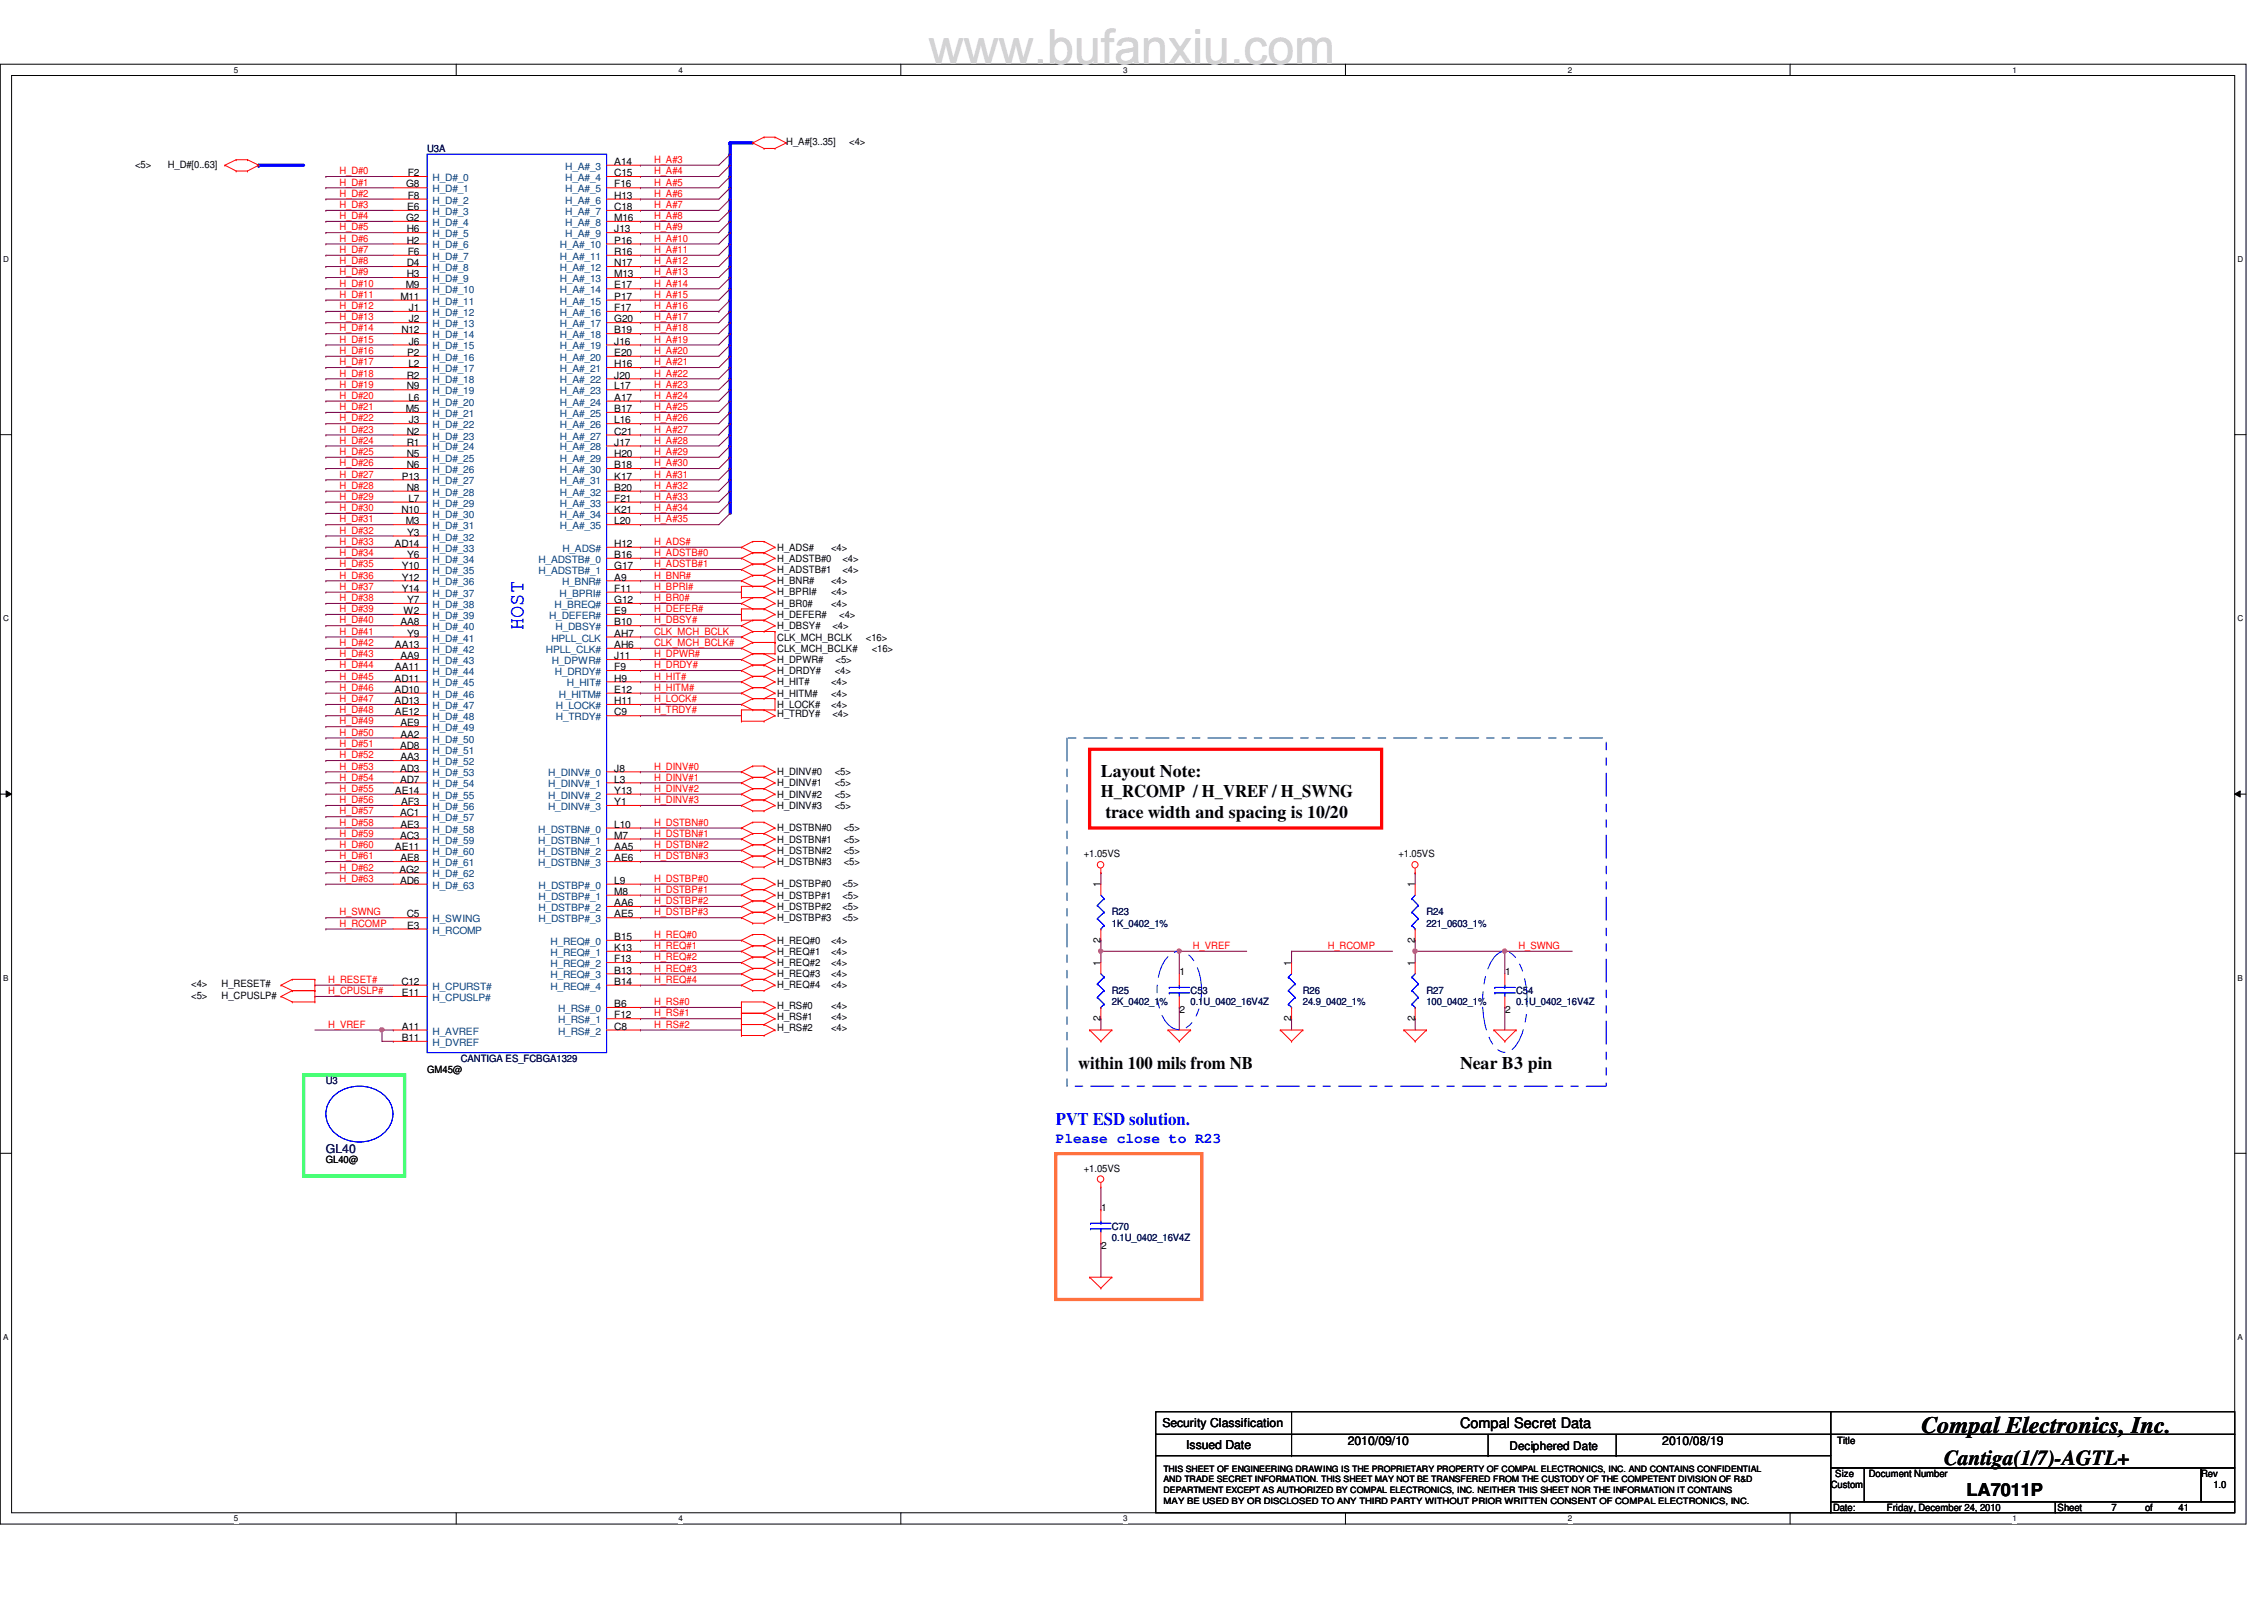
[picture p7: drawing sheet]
<svg xmlns="http://www.w3.org/2000/svg" width="297mm" height="210mm" viewBox="0 0 297 210" stroke-linecap="round" stroke-linejoin="round" font-family="sans-serif">
<defs><g id="words">
<text font-size="3.1" x="252.1" y="188">Compal Electronics, Inc.</text>
<text font-size="2.8" fill="#00f" x="68.7" y="82.7" transform="rotate(-90 68.7 82.7)">HOST</text>
<text font-size="2.8" x="255.1" y="192.2">Cantiga(1/7)-AGTL+</text>
<g font-size="2.3">
<text x="144.4" y="101.9">Layout Note:</text>
<text x="144.4" y="104.6">H_RCOMP / H_VREF / H_SWNG</text>
<text x="145" y="107.3">trace width and spacing is 10/20</text>
<text x="141.5" y="140.2">within 100 mils from NB</text>
<text x="191.6" y="140.2">Near B3 pin</text>
<text x="258" y="196.2">LA7011P</text>
</g>
<text font-size="2.3" fill="#00f" x="138.5" y="147.6">PVT ESD solution.</text>
<text font-size="1.9" fill="#00f" x="138.5" y="150">Please close to R23</text>
<text font-size="1.9" x="191.6" y="187.4">Compal Secret Data</text>
<text font-size="1.6" fill="#000080" x="42.8" y="151.3">GL40</text>
<g font-size="1.6">
<text x="152.5" y="187.2">Security Classification</text>
<text x="155.6" y="190">Issued Date</text>
<text x="176.8" y="189.6">2010/09/10</text>
<text x="198" y="190.2">Deciphered Date</text>
<text x="218.1" y="189.6">2010/08/19</text>
</g>
<g font-size="1.3">
<text x="17.7" y="22">&lt;5&gt;</text>
<text x="22" y="22">H_D#[0..63]</text>
<text x="53.5" y="23.1">F2</text>
<text x="80.6" y="21.6">A14</text>
<text x="80.6" y="23.1">C15</text>
<text x="103.2" y="19">H_A#[3..35]</text>
<text x="111.4" y="19">&lt;4&gt;</text>
<text x="53.3" y="24.6">G8</text>
<text x="53.3" y="29">G2</text>
<text x="53.4" y="27.6">E6</text>
<text x="53.5" y="26.1">F8</text>
<text x="80.6" y="24.6">F16</text>
<text x="80.6" y="26.1">H13</text>
<text x="80.6" y="27.6">C18</text>
<text x="80.6" y="29">M16</text>
<text x="53.4" y="30.5">H6</text>
<text x="53.4" y="32">H2</text>
<text x="53.4" y="34.9">D4</text>
<text x="53.5" y="33.4">F6</text>
<text x="80.6" y="30.5">J13</text>
<text x="80.6" y="32">P16</text>
<text x="80.6" y="33.4">R16</text>
<text x="80.6" y="34.9">N17</text>
<text x="52.5" y="39.3">M11</text>
<text x="53.3" y="37.8">M9</text>
<text x="53.4" y="36.4">H3</text>
<text x="53.6" y="40.8">J1</text>
<text x="80.6" y="36.4">M13</text>
<text x="80.6" y="37.8">E17</text>
<text x="80.6" y="39.3">P17</text>
<text x="80.6" y="40.8">F17</text>
<text x="52.7" y="43.7">N12</text>
<text x="53.4" y="46.7">P2</text>
<text x="53.6" y="42.3">J2</text>
<text x="53.6" y="45.2">J6</text>
<text x="80.6" y="42.3">G20</text>
<text x="80.6" y="43.7">B19</text>
<text x="80.6" y="45.2">J16</text>
<text x="80.6" y="46.7">E20</text>
<text x="53.4" y="49.7">R2</text>
<text x="53.4" y="51.1">N9</text>
<text x="53.6" y="48.2">L2</text>
<text x="53.6" y="52.6">L6</text>
<text x="80.6" y="48.2">H16</text>
<text x="80.6" y="49.7">J20</text>
<text x="80.6" y="51.1">L17</text>
<text x="80.6" y="52.6">A17</text>
<text x="53.3" y="54.1">M5</text>
<text x="53.4" y="57">N2</text>
<text x="53.4" y="58.5">R1</text>
<text x="53.4" y="59.9">N5</text>
<text x="53.6" y="55.5">J3</text>
<text x="80.6" y="54.1">B17</text>
<text x="80.6" y="55.5">L16</text>
<text x="80.6" y="57">C21</text>
<text x="80.6" y="58.5">J17</text>
<text x="80.6" y="59.9">H20</text>
<text x="52.7" y="62.9">P13</text>
<text x="53.4" y="61.4">N6</text>
<text x="53.4" y="64.4">N8</text>
<text x="53.6" y="65.8">L7</text>
<text x="80.6" y="61.4">B18</text>
<text x="80.6" y="62.9">K17</text>
<text x="80.6" y="64.4">B20</text>
<text x="80.6" y="65.8">F21</text>
<text x="51.8" y="71.8">AD14</text>
<text x="52.7" y="67.3">N10</text>
<text x="53.3" y="68.8">M3</text>
<text x="53.4" y="70.3">Y3</text>
<text x="80.6" y="67.3">K21</text>
<text x="80.6" y="68.8">L20</text>
<text x="80.6" y="71.8">H12</text>
<text x="52.7" y="74.7">Y10</text>
<text x="52.7" y="76.2">Y12</text>
<text x="52.7" y="77.6">Y14</text>
<text x="53.4" y="73.2">Y6</text>
<text x="80.6" y="73.2">B16</text>
<text x="80.6" y="74.7">G17</text>
<text x="80.6" y="76.2">A9</text>
<text x="80.6" y="77.6">F11</text>
<text x="102" y="73.7">H_ADSTB#0</text>
<text x="102" y="72.2">H_ADS#</text>
<text x="102" y="76.7">H_BNR#</text>
<text x="102" y="75.2">H_ADSTB#1</text>
<text x="109" y="72.2">&lt;4&gt;</text>
<text x="109" y="76.7">&lt;4&gt;</text>
<text x="110.5" y="73.7">&lt;4&gt;</text>
<text x="110.5" y="75.2">&lt;4&gt;</text>
<text x="52.5" y="82">AA8</text>
<text x="53" y="80.6">W2</text>
<text x="53.4" y="79.1">Y7</text>
<text x="53.4" y="83.5">Y9</text>
<text x="80.6" y="79.1">G12</text>
<text x="80.6" y="80.6">E9</text>
<text x="80.6" y="82">B10</text>
<text x="80.6" y="83.5">AH7</text>
<text x="102" y="82.5">H_DBSY#</text>
<text x="102" y="81.1">H_DEFER#</text>
<text x="102" y="79.6">H_BR0#</text>
<text x="102" y="78.1">H_BPRI#</text>
<text x="109" y="78.1">&lt;4&gt;</text>
<text x="109" y="79.6">&lt;4&gt;</text>
<text x="109.2" y="82.5">&lt;4&gt;</text>
<text x="110.1" y="81.1">&lt;4&gt;</text>
<text x="51.8" y="89.4">AD11</text>
<text x="51.8" y="85">AA13</text>
<text x="51.8" y="87.9">AA11</text>
<text x="52.5" y="86.5">AA9</text>
<text x="80.6" y="85">AH6</text>
<text x="80.6" y="86.5">J11</text>
<text x="80.6" y="87.9">F9</text>
<text x="80.6" y="89.4">H9</text>
<text x="102" y="87">H_DPWR#</text>
<text x="102" y="88.4">H_DRDY#</text>
<text x="102" y="84">CLK_MCH_BCLK</text>
<text x="102" y="85.5">CLK_MCH_BCLK#</text>
<text x="102" y="89.9">H_HIT#</text>
<text x="109" y="89.9">&lt;4&gt;</text>
<text x="109.5" y="88.4">&lt;4&gt;</text>
<text x="109.6" y="87">&lt;5&gt;</text>
<text x="113.6" y="84">&lt;16&gt;</text>
<text x="114.4" y="85.5">&lt;16&gt;</text>
<text x="51.8" y="90.9">AD10</text>
<text x="51.8" y="92.4">AD13</text>
<text x="51.8" y="93.9">AE12</text>
<text x="52.5" y="95.3">AE9</text>
<text x="80.6" y="90.9">E12</text>
<text x="80.6" y="92.4">H11</text>
<text x="80.6" y="93.9">C9</text>
<text x="102" y="92.8">H_LOCK#</text>
<text x="102" y="91.4">H_HITM#</text>
<text x="102" y="94">H_TRDY#</text>
<text x="109" y="92.8">&lt;4&gt;</text>
<text x="109" y="91.4">&lt;4&gt;</text>
<text x="109.2" y="94">&lt;4&gt;</text>
<text x="52.5" y="98.3">AD8</text>
<text x="52.5" y="101.2">AD3</text>
<text x="52.5" y="96.8">AA2</text>
<text x="52.5" y="99.7">AA3</text>
<text x="80.6" y="101.2">J8</text>
<text x="102" y="101.7">H_DINV#0</text>
<text x="109.5" y="101.7">&lt;5&gt;</text>
<text x="51.8" y="104.1">AE14</text>
<text x="52.5" y="102.7">AD7</text>
<text x="52.5" y="107.1">AC1</text>
<text x="52.6" y="105.6">AF3</text>
<text x="80.6" y="102.7">L3</text>
<text x="80.6" y="104.1">Y13</text>
<text x="80.6" y="105.6">Y1</text>
<text x="102" y="103.2">H_DINV#1</text>
<text x="102" y="104.6">H_DINV#2</text>
<text x="102" y="106.1">H_DINV#3</text>
<text x="109.5" y="103.2">&lt;5&gt;</text>
<text x="109.5" y="104.6">&lt;5&gt;</text>
<text x="109.5" y="106.1">&lt;5&gt;</text>
<text x="51.8" y="111.5">AE11</text>
<text x="52.5" y="110">AC3</text>
<text x="52.5" y="108.6">AE3</text>
<text x="52.5" y="113">AE8</text>
<text x="80.6" y="108.6">L10</text>
<text x="80.6" y="110">M7</text>
<text x="80.6" y="111.5">AA5</text>
<text x="80.6" y="113">AE6</text>
<text x="102" y="109.1">H_DSTBN#0</text>
<text x="102" y="110.5">H_DSTBN#1</text>
<text x="102" y="112">H_DSTBN#2</text>
<text x="102" y="113.5">H_DSTBN#3</text>
<text x="110.7" y="109.1">&lt;5&gt;</text>
<text x="110.7" y="110.5">&lt;5&gt;</text>
<text x="110.7" y="112">&lt;5&gt;</text>
<text x="110.7" y="113.5">&lt;5&gt;</text>
<text x="142.2" y="112.4">+1.05VS</text>
<text x="183.5" y="112.4">+1.05VS</text>
<text x="52.4" y="114.5">AG2</text>
<text x="52.5" y="116">AD6</text>
<text x="80.6" y="116">L9</text>
<text x="80.6" y="117.4">M8</text>
<text x="80.6" y="118.9">AA6</text>
<text x="102" y="116.4">H_DSTBP#0</text>
<text x="102" y="117.9">H_DSTBP#1</text>
<text x="102" y="119.4">H_DSTBP#2</text>
<text x="110.5" y="116.4">&lt;5&gt;</text>
<text x="110.5" y="117.9">&lt;5&gt;</text>
<text x="110.5" y="119.4">&lt;5&gt;</text>
<text x="144.4" y="116.4" transform="rotate(-90 144.4 116.4)">1</text>
<text x="185.6" y="116.4" transform="rotate(-90 185.6 116.4)">1</text>
<text x="53.4" y="120.4">C5</text>
<text x="53.4" y="121.8">E3</text>
<text x="80.6" y="120.4">AE5</text>
<text x="80.6" y="123.3">B15</text>
<text x="80.6" y="124.8">K13</text>
<text x="102" y="120.9">H_DSTBP#3</text>
<text x="102" y="125.3">H_REQ#1</text>
<text x="102" y="123.8">H_REQ#0</text>
<text x="109" y="125.3">&lt;4&gt;</text>
<text x="109" y="123.8">&lt;4&gt;</text>
<text x="110.5" y="120.9">&lt;5&gt;</text>
<text x="144.4" y="123.7" transform="rotate(-90 144.4 123.7)">2</text>
<text x="185.6" y="123.7" transform="rotate(-90 185.6 123.7)">2</text>
<text x="25.1" y="129.5">&lt;4&gt;</text>
<text x="25.1" y="131">&lt;5&gt;</text>
<text x="29.1" y="129.5">H_RESET#</text>
<text x="29.1" y="131">H_CPUSLP#</text>
<text x="52.7" y="129.2">C12</text>
<text x="52.7" y="130.7">E11</text>
<text x="80.6" y="126.2">F13</text>
<text x="80.6" y="127.7">B13</text>
<text x="80.6" y="129.2">B14</text>
<text x="102" y="128.2">H_REQ#3</text>
<text x="102" y="126.7">H_REQ#2</text>
<text x="102" y="129.7">H_REQ#4</text>
<text x="109" y="128.2">&lt;4&gt;</text>
<text x="109" y="126.7">&lt;4&gt;</text>
<text x="109" y="129.7">&lt;4&gt;</text>
<text x="144.4" y="126.7" transform="rotate(-90 144.4 126.7)">1</text>
<text x="154.8" y="127.9">1</text>
<text x="169.4" y="126.7" transform="rotate(-90 169.4 126.7)">1</text>
<text x="185.6" y="126.7" transform="rotate(-90 185.6 126.7)">1</text>
<text x="197.5" y="127.9">1</text>
<text x="52.7" y="135.1">A11</text>
<text x="52.7" y="136.6">B11</text>
<text x="80.6" y="132.1">B6</text>
<text x="80.6" y="133.6">F12</text>
<text x="80.6" y="135.1">C8</text>
<text x="102" y="135.3">H_RS#2</text>
<text x="102" y="133.8">H_RS#1</text>
<text x="102" y="132.3">H_RS#0</text>
<text x="109" y="135.3">&lt;4&gt;</text>
<text x="109" y="133.8">&lt;4&gt;</text>
<text x="109" y="132.3">&lt;4&gt;</text>
<text x="144.4" y="133.9" transform="rotate(-90 144.4 133.9)">2</text>
<text x="154.8" y="132.9">2</text>
<text x="169.4" y="133.9" transform="rotate(-90 169.4 133.9)">2</text>
<text x="185.6" y="133.9" transform="rotate(-90 185.6 133.9)">2</text>
<text x="197.5" y="132.9">2</text>
<text x="56" y="140.7">GM45@</text>
<text x="42.8" y="152.5">GL40@</text>
<text x="142.2" y="153.7">+1.05VS</text>
<text x="144.5" y="158.9">1</text>
<text x="144.5" y="163.8">2</text>
<text x="241" y="189.5">Title</text>
<text x="240.2" y="195.2">Custom</text>
<text x="240.8" y="193.8">Size</text>
<text x="245.2" y="193.8">Document Number</text>
<text x="288.8" y="193.8">Rev</text>
<text x="290.4" y="195.2">1.0</text>
<text x="240.5" y="198.2">Date:</text>
<text x="247.6" y="198.2">Friday, December 24, 2010</text>
<text x="270" y="198.2">Sheet</text>
<text x="277" y="198.2">7</text>
<text x="281.4" y="198.2">of</text>
<text x="285.8" y="198.2">41</text>
</g>
<g font-size="1.3" fill="#f00">
<text x="44.5" y="22.9">H_D#0</text>
<text x="85.8" y="21.4">H_A#3</text>
<text x="85.8" y="22.9">H_A#4</text>
<text x="44.5" y="28.7">H_D#4</text>
<text x="44.5" y="27.3">H_D#3</text>
<text x="44.5" y="25.8">H_D#2</text>
<text x="44.5" y="24.3">H_D#1</text>
<text x="85.8" y="24.3">H_A#5</text>
<text x="85.8" y="25.8">H_A#6</text>
<text x="85.8" y="27.3">H_A#7</text>
<text x="85.8" y="28.7">H_A#8</text>
<text x="44.5" y="33.2">H_D#7</text>
<text x="44.5" y="31.7">H_D#6</text>
<text x="44.5" y="30.2">H_D#5</text>
<text x="44.5" y="34.7">H_D#8</text>
<text x="85.8" y="33.2">H_A#11</text>
<text x="85.8" y="31.7">H_A#10</text>
<text x="85.8" y="34.7">H_A#12</text>
<text x="85.8" y="30.2">H_A#9</text>
<text x="44.5" y="36.1">H_D#9</text>
<text x="44.5" y="39.1">H_D#11</text>
<text x="44.5" y="37.6">H_D#10</text>
<text x="44.5" y="40.6">H_D#12</text>
<text x="85.8" y="36.1">H_A#13</text>
<text x="85.8" y="39.1">H_A#15</text>
<text x="85.8" y="37.6">H_A#14</text>
<text x="85.8" y="40.6">H_A#16</text>
<text x="44.5" y="43.5">H_D#14</text>
<text x="44.5" y="45">H_D#15</text>
<text x="44.5" y="46.4">H_D#16</text>
<text x="44.5" y="42">H_D#13</text>
<text x="44.5" y="47.9">H_D#17</text>
<text x="85.8" y="42">H_A#17</text>
<text x="85.8" y="47.9">H_A#21</text>
<text x="85.8" y="43.5">H_A#18</text>
<text x="85.8" y="46.4">H_A#20</text>
<text x="85.8" y="45">H_A#19</text>
<text x="44.5" y="53.8">H_D#21</text>
<text x="44.5" y="50.8">H_D#19</text>
<text x="44.5" y="52.3">H_D#20</text>
<text x="44.5" y="49.4">H_D#18</text>
<text x="85.8" y="49.4">H_A#22</text>
<text x="85.8" y="50.8">H_A#23</text>
<text x="85.8" y="53.8">H_A#25</text>
<text x="85.8" y="52.3">H_A#24</text>
<text x="44.5" y="55.3">H_D#22</text>
<text x="44.5" y="56.8">H_D#23</text>
<text x="44.5" y="59.7">H_D#25</text>
<text x="44.5" y="58.2">H_D#24</text>
<text x="85.8" y="55.3">H_A#26</text>
<text x="85.8" y="56.8">H_A#27</text>
<text x="85.8" y="58.2">H_A#28</text>
<text x="85.8" y="59.7">H_A#29</text>
<text x="44.5" y="61.2">H_D#26</text>
<text x="44.5" y="65.6">H_D#29</text>
<text x="44.5" y="64.1">H_D#28</text>
<text x="44.5" y="62.7">H_D#27</text>
<text x="85.8" y="65.6">H_A#33</text>
<text x="85.8" y="64.1">H_A#32</text>
<text x="85.8" y="62.7">H_A#31</text>
<text x="85.8" y="61.2">H_A#30</text>
<text x="44.5" y="67.1">H_D#30</text>
<text x="44.5" y="71.5">H_D#33</text>
<text x="44.5" y="68.5">H_D#31</text>
<text x="44.5" y="70">H_D#32</text>
<text x="85.8" y="67.1">H_A#34</text>
<text x="85.8" y="68.5">H_A#35</text>
<text x="85.8" y="71.5">H_ADS#</text>
<text x="44.5" y="75.9">H_D#36</text>
<text x="44.5" y="74.4">H_D#35</text>
<text x="44.5" y="77.4">H_D#37</text>
<text x="44.5" y="72.9">H_D#34</text>
<text x="85.8" y="74.4">H_ADSTB#1</text>
<text x="85.8" y="77.4">H_BPRI#</text>
<text x="85.8" y="72.9">H_ADSTB#0</text>
<text x="85.8" y="75.9">H_BNR#</text>
<text x="44.5" y="80.3">H_D#39</text>
<text x="44.5" y="78.9">H_D#38</text>
<text x="44.5" y="83.3">H_D#41</text>
<text x="44.5" y="81.8">H_D#40</text>
<text x="85.8" y="80.3">H_DEFER#</text>
<text x="85.8" y="83.3">CLK_MCH_BCLK</text>
<text x="85.8" y="78.9">H_BR0#</text>
<text x="85.8" y="81.8">H_DBSY#</text>
<text x="44.5" y="84.8">H_D#42</text>
<text x="44.5" y="89.2">H_D#45</text>
<text x="44.5" y="87.7">H_D#44</text>
<text x="44.5" y="86.2">H_D#43</text>
<text x="85.8" y="84.8">CLK_MCH_BCLK#</text>
<text x="85.8" y="89.2">H_HIT#</text>
<text x="85.8" y="87.7">H_DRDY#</text>
<text x="85.8" y="86.2">H_DPWR#</text>
<text x="44.5" y="90.6">H_D#46</text>
<text x="44.5" y="93.6">H_D#48</text>
<text x="44.5" y="92.1">H_D#47</text>
<text x="44.5" y="95">H_D#49</text>
<text x="85.8" y="92.1">H_LOCK#</text>
<text x="85.8" y="90.6">H_HITM#</text>
<text x="85.8" y="93.6">H_TRDY#</text>
<text x="44.5" y="101">H_D#53</text>
<text x="44.5" y="99.5">H_D#52</text>
<text x="44.5" y="98">H_D#51</text>
<text x="44.5" y="96.5">H_D#50</text>
<text x="85.8" y="101">H_DINV#0</text>
<text x="44.5" y="102.4">H_D#54</text>
<text x="44.5" y="103.9">H_D#55</text>
<text x="44.5" y="106.8">H_D#57</text>
<text x="44.5" y="105.4">H_D#56</text>
<text x="85.8" y="102.4">H_DINV#1</text>
<text x="85.8" y="105.4">H_DINV#3</text>
<text x="85.8" y="103.9">H_DINV#2</text>
<text x="44.5" y="108.3">H_D#58</text>
<text x="44.5" y="111.3">H_D#60</text>
<text x="44.5" y="109.8">H_D#59</text>
<text x="44.5" y="112.7">H_D#61</text>
<text x="85.8" y="109.8">H_DSTBN#1</text>
<text x="85.8" y="108.3">H_DSTBN#0</text>
<text x="85.8" y="112.7">H_DSTBN#3</text>
<text x="85.8" y="111.3">H_DSTBN#2</text>
<text x="44.5" y="115.7">H_D#63</text>
<text x="44.5" y="114.2">H_D#62</text>
<text x="85.8" y="115.7">H_DSTBP#0</text>
<text x="85.8" y="118.6">H_DSTBP#2</text>
<text x="85.8" y="117.1">H_DSTBP#1</text>
<text x="44.5" y="120.1">H_SWNG</text>
<text x="44.5" y="121.6">H_RCOMP</text>
<text x="85.8" y="120.1">H_DSTBP#3</text>
<text x="85.8" y="123.1">H_REQ#0</text>
<text x="85.8" y="126">H_REQ#2</text>
<text x="85.8" y="124.5">H_REQ#1</text>
<text x="156.5" y="124.5">H_VREF</text>
<text x="174.2" y="124.5">H_RCOMP</text>
<text x="199.2" y="124.5">H_SWNG</text>
<text x="43" y="130.4">H_CPUSLP#</text>
<text x="43" y="128.9">H_RESET#</text>
<text x="85.8" y="131.9">H_RS#0</text>
<text x="85.8" y="127.5">H_REQ#3</text>
<text x="85.8" y="128.9">H_REQ#4</text>
<text x="43" y="134.8">H_VREF</text>
<text x="85.8" y="134.8">H_RS#2</text>
<text x="85.8" y="133.3">H_RS#1</text>
</g>
<g font-size="1.3" fill="#000080">
<text x="56" y="19.9">U3A</text>
<text x="145.9" y="120.1">R23</text>
<text x="145.9" y="121.6">1K_0402_1%</text>
<text x="187.2" y="120.1">R24</text>
<text x="187.2" y="121.6">221_0603_1%</text>
<text x="145.9" y="130.4">R25</text>
<text x="145.9" y="131.9">2K_0402_1%</text>
<text x="156.2" y="130.4">C53</text>
<text x="156.2" y="131.9">0.1U_0402_16V4Z</text>
<text x="170.9" y="130.4">R26</text>
<text x="170.9" y="131.9">24.9_0402_1%</text>
<text x="187.2" y="130.4">R27</text>
<text x="187.2" y="131.9">100_0402_1%</text>
<text x="198.9" y="130.4">C54</text>
<text x="198.9" y="131.9">0.1U_0402_16V4Z</text>
<text x="42.8" y="142.2">U3</text>
<text x="60.4" y="139.3">CANTIGA ES_FCBGA1329</text>
<text x="145.9" y="161.4">C70</text>
<text x="145.9" y="162.8">0.1U_0402_16V4Z</text>
</g>
<g font-size="1.3" fill="#004080">
<text x="56.8" y="23.7">H_D#_0</text>
<text x="74.2" y="22.3">H_A#_3</text>
<text x="74.2" y="23.7">H_A#_4</text>
<text x="56.8" y="25.2">H_D#_1</text>
<text x="56.8" y="26.7">H_D#_2</text>
<text x="56.8" y="28.2">H_D#_3</text>
<text x="56.8" y="29.6">H_D#_4</text>
<text x="74.2" y="25.2">H_A#_5</text>
<text x="74.2" y="26.7">H_A#_6</text>
<text x="74.2" y="28.2">H_A#_7</text>
<text x="74.2" y="29.6">H_A#_8</text>
<text x="56.8" y="31.1">H_D#_5</text>
<text x="56.8" y="32.6">H_D#_6</text>
<text x="56.8" y="34.1">H_D#_7</text>
<text x="56.8" y="35.6">H_D#_8</text>
<text x="73.4" y="32.6">H_A#_10</text>
<text x="73.4" y="34.1">H_A#_11</text>
<text x="73.4" y="35.6">H_A#_12</text>
<text x="74.2" y="31.1">H_A#_9</text>
<text x="56.8" y="37">H_D#_9</text>
<text x="56.8" y="38.5">H_D#_10</text>
<text x="56.8" y="40">H_D#_11</text>
<text x="56.8" y="41.4">H_D#_12</text>
<text x="73.4" y="37">H_A#_13</text>
<text x="73.4" y="38.5">H_A#_14</text>
<text x="73.4" y="40">H_A#_15</text>
<text x="73.4" y="41.4">H_A#_16</text>
<text x="56.8" y="42.9">H_D#_13</text>
<text x="56.8" y="44.4">H_D#_14</text>
<text x="56.8" y="45.8">H_D#_15</text>
<text x="56.8" y="47.3">H_D#_16</text>
<text x="73.4" y="42.9">H_A#_17</text>
<text x="73.4" y="44.4">H_A#_18</text>
<text x="73.4" y="45.8">H_A#_19</text>
<text x="73.4" y="47.3">H_A#_20</text>
<text x="56.8" y="48.8">H_D#_17</text>
<text x="56.8" y="50.3">H_D#_18</text>
<text x="56.8" y="51.7">H_D#_19</text>
<text x="56.8" y="53.2">H_D#_20</text>
<text x="73.4" y="48.8">H_A#_21</text>
<text x="73.4" y="50.3">H_A#_22</text>
<text x="73.4" y="51.7">H_A#_23</text>
<text x="73.4" y="53.2">H_A#_24</text>
<text x="56.8" y="54.7">H_D#_21</text>
<text x="56.8" y="56.2">H_D#_22</text>
<text x="56.8" y="57.7">H_D#_23</text>
<text x="56.8" y="59.1">H_D#_24</text>
<text x="73.4" y="54.7">H_A#_25</text>
<text x="73.4" y="56.2">H_A#_26</text>
<text x="73.4" y="57.7">H_A#_27</text>
<text x="73.4" y="59.1">H_A#_28</text>
<text x="56.8" y="60.6">H_D#_25</text>
<text x="56.8" y="62.1">H_D#_26</text>
<text x="56.8" y="63.5">H_D#_27</text>
<text x="56.8" y="65">H_D#_28</text>
<text x="73.4" y="60.6">H_A#_29</text>
<text x="73.4" y="62.1">H_A#_30</text>
<text x="73.4" y="63.5">H_A#_31</text>
<text x="73.4" y="65">H_A#_32</text>
<text x="56.8" y="66.5">H_D#_29</text>
<text x="56.8" y="67.9">H_D#_30</text>
<text x="56.8" y="69.4">H_D#_31</text>
<text x="56.8" y="70.9">H_D#_32</text>
<text x="73.4" y="66.5">H_A#_33</text>
<text x="73.4" y="67.9">H_A#_34</text>
<text x="73.4" y="69.4">H_A#_35</text>
<text x="56.8" y="72.4">H_D#_33</text>
<text x="56.8" y="73.8">H_D#_34</text>
<text x="56.8" y="75.3">H_D#_35</text>
<text x="56.8" y="76.8">H_D#_36</text>
<text x="70.7" y="73.8">H_ADSTB#_0</text>
<text x="70.7" y="75.3">H_ADSTB#_1</text>
<text x="73.7" y="76.8">H_BNR#</text>
<text x="73.8" y="72.4">H_ADS#</text>
<text x="56.8" y="78.3">H_D#_37</text>
<text x="56.8" y="79.8">H_D#_38</text>
<text x="56.8" y="81.2">H_D#_39</text>
<text x="56.8" y="82.7">H_D#_40</text>
<text x="72" y="81.2">H_DEFER#</text>
<text x="72.8" y="79.8">H_BREQ#</text>
<text x="72.9" y="82.7">H_DBSY#</text>
<text x="73.4" y="78.3">H_BPRI#</text>
<text x="56.8" y="84.2">H_D#_41</text>
<text x="56.8" y="85.6">H_D#_42</text>
<text x="56.8" y="87.1">H_D#_43</text>
<text x="56.8" y="88.6">H_D#_44</text>
<text x="71.6" y="85.6">HPLL_CLK#</text>
<text x="72.3" y="84.2">HPLL_CLK</text>
<text x="72.4" y="87.1">H_DPWR#</text>
<text x="72.8" y="88.6">H_DRDY#</text>
<text x="56.8" y="90">H_D#_45</text>
<text x="56.8" y="91.5">H_D#_46</text>
<text x="56.8" y="93">H_D#_47</text>
<text x="56.8" y="94.5">H_D#_48</text>
<text x="56.8" y="95.9">H_D#_49</text>
<text x="72.9" y="93">H_LOCK#</text>
<text x="72.9" y="94.5">H_TRDY#</text>
<text x="73.3" y="91.5">H_HITM#</text>
<text x="74.4" y="90">H_HIT#</text>
<text x="56.8" y="97.4">H_D#_50</text>
<text x="56.8" y="98.9">H_D#_51</text>
<text x="56.8" y="100.4">H_D#_52</text>
<text x="56.8" y="101.9">H_D#_53</text>
<text x="71.9" y="101.9">H_DINV#_0</text>
<text x="56.8" y="103.3">H_D#_54</text>
<text x="56.8" y="104.8">H_D#_55</text>
<text x="56.8" y="106.3">H_D#_56</text>
<text x="56.8" y="107.7">H_D#_57</text>
<text x="71.9" y="103.3">H_DINV#_1</text>
<text x="71.9" y="104.8">H_DINV#_2</text>
<text x="71.9" y="106.3">H_DINV#_3</text>
<text x="56.8" y="109.2">H_D#_58</text>
<text x="56.8" y="110.7">H_D#_59</text>
<text x="56.8" y="112.1">H_D#_60</text>
<text x="56.8" y="113.6">H_D#_61</text>
<text x="70.6" y="109.2">H_DSTBN#_0</text>
<text x="70.6" y="110.7">H_DSTBN#_1</text>
<text x="70.6" y="112.1">H_DSTBN#_2</text>
<text x="70.6" y="113.6">H_DSTBN#_3</text>
<text x="56.8" y="115.1">H_D#_62</text>
<text x="56.8" y="116.6">H_D#_63</text>
<text x="70.7" y="116.6">H_DSTBP#_0</text>
<text x="70.7" y="118">H_DSTBP#_1</text>
<text x="70.7" y="119.5">H_DSTBP#_2</text>
<text x="56.8" y="121">H_SWING</text>
<text x="56.8" y="122.5">H_RCOMP</text>
<text x="70.7" y="121">H_DSTBP#_3</text>
<text x="72.2" y="124">H_REQ#_0</text>
<text x="72.2" y="125.4">H_REQ#_1</text>
<text x="56.8" y="129.8">H_CPURST#</text>
<text x="56.8" y="131.3">H_CPUSLP#</text>
<text x="72.2" y="126.9">H_REQ#_2</text>
<text x="72.2" y="128.4">H_REQ#_3</text>
<text x="72.2" y="129.8">H_REQ#_4</text>
<text x="56.8" y="135.7">H_AVREF</text>
<text x="56.8" y="137.2">H_DVREF</text>
<text x="73.2" y="132.8">H_RS#_0</text>
<text x="73.2" y="134.2">H_RS#_1</text>
<text x="73.2" y="135.7">H_RS#_2</text>
</g>
<g font-size="1.1">
<text x="30.7" y="9.6">5</text>
<text x="89" y="9.6">4</text>
<text x="147.4" y="9.6">3</text>
<text x="205.7" y="9.6">2</text>
<text x="264" y="9.6">1</text>
<text x=".4" y="34.4">D</text>
<text x="293.6" y="34.4">D</text>
<text x=".4" y="81.5">C</text>
<text x="293.6" y="81.5">C</text>
<text x=".4" y="128.7">B</text>
<text x="293.6" y="128.7">B</text>
<text x=".4" y="175.8">A</text>
<text x="293.6" y="175.8">A</text>
<text x="152.7" y="195.9">DEPARTMENT EXCEPT AS AUTHORIZED BY COMPAL ELECTRONICS, INC. NEITHER THIS SHEET NOR THE INFORMATION IT CONTAINS</text>
<text x="152.7" y="193.1">THIS SHEET OF ENGINEERING DRAWING IS THE PROPRIETARY PROPERTY OF COMPAL ELECTRONICS, INC. AND CONTAINS CONFIDENTIAL</text>
<text x="152.7" y="197.3">MAY BE USED BY OR DISCLOSED TO ANY THIRD PARTY WITHOUT PRIOR WRITTEN CONSENT OF COMPAL ELECTRONICS, INC.</text>
<text x="152.7" y="194.5">AND TRADE SECRET INFORMATION. THIS SHEET MAY NOT BE TRANSFERED FROM THE CUSTODY OF THE COMPETENT DIVISION OF R&amp;D</text>
<text x="30.7" y="199.6">5</text>
<text x="89" y="199.6">4</text>
<text x="147.4" y="199.6">3</text>
<text x="205.7" y="199.6">2</text>
<text x="264" y="199.6">1</text>
</g>
</g></defs>
<path d="M0 8.4h294.7v191.5h-294.7zM1.5 9.9h291.7v188.6h-291.7z" fill="none" stroke="#000" stroke-width=".13"/>
<g fill="#fff">
<path d="M30.7 8.6h.6v1.2h-.6z"/>
<path d="M30.7 198.6h.6v1.2h-.6z"/>
</g>
<path d="M59.9 8.4v1.5M59.9 198.5v1.4" fill="none" stroke="#000" stroke-width=".13"/>
<g fill="#fff">
<path d="M89 8.6h.6v1.2h-.6z"/>
<path d="M89 198.6h.6v1.2h-.6z"/>
</g>
<path d="M118.2 8.4v1.5M118.2 198.5v1.4" fill="none" stroke="#000" stroke-width=".13"/>
<g fill="#fff">
<path d="M147.4 8.6h.6v1.2h-.6z"/>
<path d="M147.4 198.6h.6v1.2h-.6z"/>
</g>
<path d="M176.5 8.4v1.5M176.5 198.5v1.4" fill="none" stroke="#000" stroke-width=".13"/>
<g fill="#fff">
<path d="M205.7 8.6h.6v1.2h-.6z"/>
<path d="M205.7 198.6h.6v1.2h-.6z"/>
</g>
<path d="M234.9 8.4v1.5M234.9 198.5v1.4" fill="none" stroke="#000" stroke-width=".13"/>
<g fill="#fff">
<path d="M264 8.6h.6v1.2h-.6z"/>
<path d="M264 198.6h.6v1.2h-.6z"/>
<path d="M.4 33.4h.8v1.2h-.8z"/>
<path d="M293.6 33.4h.7v1.2h-.7z"/>
<path d="M.4 80.6h.8v1.1h-.8z"/>
<path d="M293.6 80.6h.7v1.1h-.7z"/>
</g>
<path d="M0 57h1.5M293.2 57h1.5" fill="none" stroke="#000" stroke-width=".13"/>
<g fill="#fff">
<path d="M.4 127.7h.7v1.2h-.7z"/>
<path d="M293.6 127.7h.7v1.2h-.7z"/>
</g>
<path d="M0 104.2h1.5M.8 103.8l.7 .4-.7 .4zM293.2 104.2l.7-.4v.8zM293.2 104.2h1.5" fill="none" stroke="#000" stroke-width=".13"/>
<path d="M.8 103.8l.7 .4-.7 .4zM293.2 104.2l.7-.4v.8z" fill="#000"/>
<g fill="#fff">
<path d="M.4 174.8h.7v1.2h-.7z"/>
<path d="M293.6 174.8h.7v1.2h-.7z"/>
</g>
<path d="M0 151.3h1.5M293.2 151.3h1.5" fill="none" stroke="#000" stroke-width=".13"/>
<path d="M33.9 21.7h5.9" fill="none" stroke="#00f" stroke-width=".42"/>
<circle cx="33.9" cy="21.7" r=".21" fill="#00f"/>
<g fill="none" stroke="#800040" stroke-width=".13">
<path d="M84 65.9h.1M84 65.9h10.3M42.8 116h.1M42.8 116h8.8M84 116h.1M84 118.9h.1M84 117.4h.1M84 102.7h.1M84 105.7h.1M84 101.3h.1M84 104.2h.1M84 116h13.3"/>
<path d="M84 118.9h13.3M84 117.4h13.3M84 102.7h13.3M84 105.7h13.3M84 101.3h13.3M84 104.2h13.3M185.7 114.5h.1M185.7 114.5v1.5M41.3 130.7h.1M41.3 129.2h.1M41.3 130.7h10.3M41.3 129.2h10.3"/>
<path d="M50.1 135.1h.1M50.1 135.1v1.5M84 132.2h.1M84 135.1h.1M84 133.6h.1M84 120.4h.1M84 132.2h13.3M84 135.1h13.3M84 133.6h13.3M84 120.4h13.3M144.4 123.4h.1M144.4 124.8h.1"/>
<path d="M144.4 124.8h10.3M144.4 123.4v2.9M169.5 124.8h.1M169.5 124.8h13.2M169.5 124.8v1.5M185.7 133.6h.1M185.7 123.4h.1M185.7 124.8h.1M185.7 123.4v2.9M185.7 133.6v1.5M197.4 132.2h.1M197.4 124.8h.1"/>
<path d="M197.4 124.8v3M197.4 132.2v2.9"/>
</g>
<circle cx="154.7" cy="124.8" r=".29" fill="#f0f"/>
<circle cx="154.7" cy="124.8" r=".29" fill="none" stroke="#f0f" stroke-width=".13"/>
<circle cx="144.4" cy="124.8" r=".29" fill="#f0f"/>
<circle cx="144.4" cy="124.8" r=".29" fill="none" stroke="#f0f" stroke-width=".13"/>
<path d="M185.7 124.8h.1M185.7 124.8h11.7" fill="none" stroke="#800040" stroke-width=".13"/>
<circle cx="197.4" cy="124.8" r=".29" fill="#f0f"/>
<circle cx="197.4" cy="124.8" r=".29" fill="none" stroke="#f0f" stroke-width=".13"/>
<circle cx="185.6" cy="124.8" r=".29" fill="#f0f"/>
<circle cx="185.6" cy="124.8" r=".29" fill="none" stroke="#f0f" stroke-width=".13"/>
<g fill="none" stroke="#800040" stroke-width=".13">
<path d="M84 21.7h.1M84 23.2h.1M84 24.6h.1M84 26.1h.1M84 27.6h.1M84 33.5h.1M84 29h.1M84 32h.1M84 35h.1M84 30.5h.1M84 36.4h.1M84 39.4h.1"/>
<path d="M84 37.9h.1M84 21.7h10.3M84 23.2h10.3M84 24.6h10.3M84 26.1h10.3M84 27.6h10.3M84 33.5h10.3M84 29h10.3M84 32h10.3M84 35h10.3M84 30.5h10.3M84 36.4h10.3"/>
<path d="M84 39.4h10.3M84 37.9h10.3M84 42.3h.1M84 48.2h.1M84 43.8h.1M84 46.7h.1M84 49.7h.1M84 45.3h.1M84 55.6h.1M84 51.1h.1M84 54.1h.1M84 57.1h.1"/>
<path d="M84 52.6h.1M84 58.5h.1M84 60h.1M84 42.3h10.3M84 48.2h10.3M84 43.8h10.3M84 46.7h10.3M84 49.7h10.3M84 45.3h10.3M84 55.6h10.3M84 51.1h10.3M84 54.1h10.3"/>
<path d="M84 57.1h10.3M84 52.6h10.3M84 58.5h10.3M84 60h10.3M84 67.4h.1M84 64.4h.1M84 68.8h.1M84 62.9h.1M84 61.5h.1M84 67.4h10.3M84 64.4h10.3M84 68.8h10.3"/>
<path d="M84 62.9h10.3M84 61.5h10.3M144.4 114.5h.1M144.4 114.5v1.5M144.4 133.6h.1M144.4 133.6v1.5M154.7 132.2h.1M154.7 124.8h.1M154.7 124.8h8.9M154.7 124.8v3M154.7 132.2v2.9M197.4 124.8h.1"/>
<path d="M197.4 124.8h8.9"/>
</g>
<path d="M95.8 18.8h3" fill="none" stroke="#00f" stroke-width=".42"/>
<circle cx="95.8" cy="18.8" r=".21" fill="#00f"/>
<path d="M84 40.9h.1M84 40.9h10.3M41.3 135.1h8.8M50.1 135.1h.1" fill="none" stroke="#800040" stroke-width=".13"/>
<circle cx="50.1" cy="135.1" r=".29" fill="#f0f"/>
<circle cx="50.1" cy="135.1" r=".29" fill="none" stroke="#f0f" stroke-width=".13"/>
<g fill="none" stroke="#800040" stroke-width=".13">
<path d="M84 74.7h.1M84 71.8h.1M84 79.2h.1M84 77.7h.1M84 73.2h.1M84 76.2h.1M84 74.7h13.3M84 71.8h13.3M84 79.2h13.3M84 77.7h13.3M84 73.2h13.3M84 76.2h13.3"/>
<path d="M84 85h.1M84 92.4h.1M84 90.9h.1M84 80.6h.1M84 83.6h.1M84 89.5h.1M84 82.1h.1M84 88h.1M84 86.5h.1M84 93.9h.1M84 85h13.3M84 92.4h13.3"/>
<path d="M84 90.9h13.3M84 80.6h13.3M84 83.6h13.3M84 89.5h13.3M84 82.1h13.3M84 88h13.3M84 86.5h13.3M84 93.9h13.3M84 110.1h.1M84 110.1h13.3M42.8 120.4h.1M42.8 121.9h.1"/>
<path d="M42.8 120.4h8.8M42.8 121.9h8.8M169.5 133.6h.1M169.5 133.6v1.5"/>
</g>
<path d="M95.8 48.2v1.5" fill="none" stroke="#00f" stroke-width=".42"/>
<circle cx="95.8" cy="48.2" r=".21" fill="#00f"/>
<path d="M95.8 51.1v1.5" fill="none" stroke="#00f" stroke-width=".42"/>
<circle cx="95.8" cy="51.1" r=".21" fill="#00f"/>
<path d="M95.8 54.1v1.5" fill="none" stroke="#00f" stroke-width=".42"/>
<circle cx="95.8" cy="54.1" r=".21" fill="#00f"/>
<path d="M95.8 52.6v1.5" fill="none" stroke="#00f" stroke-width=".42"/>
<circle cx="95.8" cy="52.6" r=".21" fill="#00f"/>
<path d="M95.8 30.5v1.5" fill="none" stroke="#00f" stroke-width=".42"/>
<circle cx="95.8" cy="30.5" r=".21" fill="#00f"/>
<path d="M95.8 42.3v1.5" fill="none" stroke="#00f" stroke-width=".42"/>
<circle cx="95.8" cy="42.3" r=".21" fill="#00f"/>
<path d="M95.8 45.3v1.4" fill="none" stroke="#00f" stroke-width=".42"/>
<circle cx="95.8" cy="45.3" r=".21" fill="#00f"/>
<path d="M95.8 58.5v1.5" fill="none" stroke="#00f" stroke-width=".42"/>
<circle cx="95.8" cy="58.5" r=".21" fill="#00f"/>
<path d="M95.8 57.1v1.4" fill="none" stroke="#00f" stroke-width=".42"/>
<circle cx="95.8" cy="57.1" r=".21" fill="#00f"/>
<path d="M84 108.6h.1M84 113h.1M84 111.5h.1M84 108.6h13.3M84 113h13.3M84 111.5h13.3" fill="none" stroke="#800040" stroke-width=".13"/>
<path d="M95.8 60v1.5" fill="none" stroke="#00f" stroke-width=".42"/>
<circle cx="95.8" cy="60" r=".21" fill="#00f"/>
<path d="M95.8 23.2v1.4" fill="none" stroke="#00f" stroke-width=".42"/>
<circle cx="95.8" cy="23.2" r=".21" fill="#00f"/>
<path d="M95.8 21.7v1.5" fill="none" stroke="#00f" stroke-width=".42"/>
<circle cx="95.8" cy="21.7" r=".21" fill="#00f"/>
<path d="M95.8 26.1v1.5" fill="none" stroke="#00f" stroke-width=".42"/>
<circle cx="95.8" cy="26.1" r=".21" fill="#00f"/>
<path d="M95.8 24.6v1.5" fill="none" stroke="#00f" stroke-width=".42"/>
<circle cx="95.8" cy="24.6" r=".21" fill="#00f"/>
<path d="M95.8 27.6v1.4" fill="none" stroke="#00f" stroke-width=".42"/>
<circle cx="95.8" cy="27.6" r=".21" fill="#00f"/>
<path d="M95.8 33.5v1.5" fill="none" stroke="#00f" stroke-width=".42"/>
<circle cx="95.8" cy="33.5" r=".21" fill="#00f"/>
<path d="M95.8 35v1.4" fill="none" stroke="#00f" stroke-width=".42"/>
<circle cx="95.8" cy="35" r=".21" fill="#00f"/>
<path d="M42.8 23.2h.1M42.8 23.2h8.8" fill="none" stroke="#800040" stroke-width=".13"/>
<path d="M95.8 37.9v1.5" fill="none" stroke="#00f" stroke-width=".42"/>
<circle cx="95.8" cy="37.9" r=".21" fill="#00f"/>
<path d="M95.8 39.4v1.5" fill="none" stroke="#00f" stroke-width=".42"/>
<circle cx="95.8" cy="39.4" r=".21" fill="#00f"/>
<path d="M95.8 18.8v1.4" fill="none" stroke="#00f" stroke-width=".42"/>
<circle cx="95.8" cy="18.8" r=".21" fill="#00f"/>
<path d="M95.8 62.9v1.5" fill="none" stroke="#00f" stroke-width=".42"/>
<circle cx="95.8" cy="62.9" r=".21" fill="#00f"/>
<path d="M95.8 64.4v1.5" fill="none" stroke="#00f" stroke-width=".42"/>
<circle cx="95.8" cy="64.4" r=".21" fill="#00f"/>
<g fill="none" stroke="#800040" stroke-width=".13">
<path d="M42.8 29h.1M42.8 27.6h.1M42.8 33.5h.1M42.8 26.1h.1M42.8 32h.1M42.8 24.6h.1M42.8 30.5h.1M42.8 36.4h.1M42.8 35h.1M42.8 39.4h.1M42.8 37.9h.1M42.8 29h8.8"/>
<path d="M42.8 27.6h8.8M42.8 33.5h8.8M42.8 26.1h8.8M42.8 32h8.8M42.8 24.6h8.8M42.8 30.5h8.8M42.8 36.4h8.8M42.8 35h8.8M42.8 39.4h8.8M42.8 37.9h8.8M42.8 43.8h.1M42.8 45.3h.1"/>
<path d="M42.8 54.1h.1M42.8 51.1h.1M42.8 46.7h.1M42.8 42.3h.1M42.8 52.6h.1M42.8 55.6h.1M42.8 49.7h.1M42.8 57.1h.1M42.8 40.9h.1M42.8 48.2h.1M42.8 60h.1M42.8 58.5h.1"/>
<path d="M42.8 43.8h8.8M42.8 45.3h8.8M42.8 54.1h8.8M42.8 51.1h8.8M42.8 46.7h8.8M42.8 42.3h8.8M42.8 52.6h8.8M42.8 55.6h8.8M42.8 49.7h8.8M42.8 57.1h8.8M42.8 40.9h8.8M42.8 48.2h8.8"/>
<path d="M42.8 60h8.8M42.8 58.5h8.8M42.8 67.4h.1M42.8 61.5h.1M42.8 71.8h.1M42.8 76.2h.1M42.8 65.9h.1M42.8 64.4h.1M42.8 62.9h.1M42.8 68.8h.1M42.8 70.3h.1M42.8 79.2h.1"/>
<path d="M42.8 74.7h.1M42.8 77.7h.1M42.8 73.2h.1M42.8 67.4h8.8M42.8 61.5h8.8M42.8 71.8h8.8M42.8 76.2h8.8M42.8 65.9h8.8M42.8 64.4h8.8M42.8 62.9h8.8M42.8 68.8h8.8M42.8 70.3h8.8"/>
<path d="M42.8 79.2h8.8M42.8 74.7h8.8M42.8 77.7h8.8M42.8 73.2h8.8M42.8 80.6h.1M42.8 83.6h.1M42.8 90.9h.1M42.8 85h.1M42.8 89.5h.1M42.8 99.8h.1M42.8 88h.1M42.8 93.9h.1"/>
<path d="M42.8 92.4h.1M42.8 86.5h.1M42.8 82.1h.1M42.8 98.3h.1M42.8 95.3h.1M42.8 96.8h.1M42.8 80.6h8.8M42.8 83.6h8.8M42.8 90.9h8.8M42.8 85h8.8M42.8 89.5h8.8M42.8 99.8h8.8"/>
<path d="M42.8 88h8.8M42.8 93.9h8.8M42.8 92.4h8.8M42.8 86.5h8.8M42.8 82.1h8.8M42.8 98.3h8.8M42.8 95.3h8.8M42.8 96.8h8.8M42.8 101.3h.1M42.8 102.7h.1M42.8 104.2h.1M42.8 114.5h.1"/>
<path d="M42.8 108.6h.1M42.8 107.1h.1M42.8 111.5h.1M42.8 110.1h.1M42.8 113h.1M42.8 105.7h.1M42.8 101.3h8.8M42.8 102.7h8.8M42.8 104.2h8.8M42.8 114.5h8.8M42.8 108.6h8.8M42.8 107.1h8.8"/>
<path d="M42.8 111.5h8.8M42.8 110.1h8.8M42.8 113h8.8M42.8 105.7h8.8M50.1 136.6h1.5M51.6 136.6h.1"/>
</g>
<path d="M95.8 20.2v1.5" fill="none" stroke="#00f" stroke-width=".42"/>
<circle cx="95.8" cy="20.2" r=".21" fill="#00f"/>
<path d="M95.8 32v1.5" fill="none" stroke="#00f" stroke-width=".42"/>
<circle cx="95.8" cy="32" r=".21" fill="#00f"/>
<path d="M95.8 29v1.5" fill="none" stroke="#00f" stroke-width=".42"/>
<circle cx="95.8" cy="29" r=".21" fill="#00f"/>
<path d="M95.8 36.4v1.5" fill="none" stroke="#00f" stroke-width=".42"/>
<circle cx="95.8" cy="36.4" r=".21" fill="#00f"/>
<path d="M95.8 49.7v1.4" fill="none" stroke="#00f" stroke-width=".42"/>
<circle cx="95.8" cy="49.7" r=".21" fill="#00f"/>
<path d="M95.8 43.8v1.5" fill="none" stroke="#00f" stroke-width=".42"/>
<circle cx="95.8" cy="43.8" r=".21" fill="#00f"/>
<path d="M95.8 40.9v1.4" fill="none" stroke="#00f" stroke-width=".42"/>
<circle cx="95.8" cy="40.9" r=".21" fill="#00f"/>
<path d="M95.8 46.7v1.5" fill="none" stroke="#00f" stroke-width=".42"/>
<circle cx="95.8" cy="46.7" r=".21" fill="#00f"/>
<path d="M95.8 55.6v1.5" fill="none" stroke="#00f" stroke-width=".42"/>
<circle cx="95.8" cy="55.6" r=".21" fill="#00f"/>
<path d="M95.8 65.9v1.5" fill="none" stroke="#00f" stroke-width=".42"/>
<circle cx="95.8" cy="65.9" r=".21" fill="#00f"/>
<path d="M95.8 61.5v1.4" fill="none" stroke="#00f" stroke-width=".42"/>
<circle cx="95.8" cy="61.5" r=".21" fill="#00f"/>
<g fill="none" stroke="#800040" stroke-width=".13">
<path d="M95.8 32h.1M95.8 30.5h.1M95.8 33.5h.1M95.8 26.1h.1M95.8 27.6h.1M95.8 36.4h.1M95.8 20.2h.1M95.8 29h.1M95.8 21.7h.1M95.8 24.6h.1M95.8 23.2h.1M95.8 35h.1"/>
<path d="M95.8 37.9h.1M95.8 32l-1.5 1.5M95.8 30.5l-1.5 1.5M95.8 33.5l-1.5 1.5M95.8 26.1l-1.5 1.5M95.8 27.6l-1.5 1.4M95.8 36.4l-1.5 1.5M95.8 20.2l-1.5 1.5M95.8 29l-1.5 1.5M95.8 21.7l-1.5 1.5M95.8 24.6l-1.5 1.5M95.8 23.2l-1.5 1.4"/>
<path d="M95.8 35l-1.5 1.4M95.8 37.9l-1.5 1.5M95.8 39.4l-1.5 1.5M94.3 40.9h.1M95.8 51.1h.1M95.8 45.3h.1M95.8 58.5h.1M95.8 49.7h.1M95.8 40.9h.1M95.8 52.6h.1M95.8 43.8h.1M95.8 55.6h.1"/>
<path d="M95.8 48.2h.1M95.8 57.1h.1M95.8 54.1h.1M95.8 60h.1M95.8 42.3h.1M95.8 46.7h.1M95.8 51.1l-1.5 1.5M95.8 45.3l-1.5 1.4M95.8 58.5l-1.5 1.5M95.8 49.7l-1.5 1.4M95.8 40.9l-1.5 1.4M95.8 52.6l-1.5 1.5"/>
<path d="M95.8 43.8l-1.5 1.5M95.8 55.6l-1.5 1.5M95.8 48.2l-1.5 1.5M95.8 57.1l-1.5 1.4M95.8 54.1l-1.5 1.5M95.8 60l-1.5 1.5M95.8 42.3l-1.5 1.5M95.8 46.7l-1.5 1.5M95.8 61.5h.1M95.8 62.9h.1M95.8 64.4h.1M95.8 65.9h.1"/>
<path d="M95.8 67.4h.1M95.8 61.5l-1.5 1.4M95.8 62.9l-1.5 1.5M95.8 64.4l-1.5 1.5M95.8 65.9l-1.5 1.5M95.8 67.4l-1.5 1.4M50.1 135.1h1.5M51.6 135.1h.1M84 123.4h.1M84 127.8h.1M84 129.2h.1M84 126.3h.1"/>
<path d="M84 124.8h.1M84 123.4h13.3M84 127.8h13.3M84 129.2h13.3M84 126.3h13.3M84 124.8h13.3M144.4 158.7h.1M144.4 155.7v3M144.4 163.1h.1M144.4 163.1v4.5"/>
</g>
<g fill="none" stroke="#f00" stroke-width=".13">
<path d="M98.8 18.8h.1M98.8 18.8l1.4 .7M100.2 19.5h.1M100.2 18h.1M100.2 19.5h1.5M100.2 18l-1.4 .8M100.2 18h1.5M101.7 19.5h.1M101.7 18h.1M101.7 18l1.5 .8M103.2 18.8h.1M103.2 18.8l-1.5 .7"/>
<path d="M29.5 21.7h.1M29.5 21.7l1.5 .7M31 21h.1M31 22.4h.1M31 21l-1.5 .7M31 21h1.5M31 22.4h1.5M32.5 21h.1M32.5 22.4h.1M32.5 21l1.4 .7M33.9 21.7h.1M33.9 21.7l-1.4 .7"/>
<path d="M51.6 23.2h4.4M51.6 24.6h4.4M51.6 26.1h4.4M51.6 27.6h4.4M51.6 29h4.4M51.6 30.5h4.4M51.6 32h4.4M51.6 33.5h4.4M51.6 35h4.4M51.6 36.4h4.4M51.6 37.9h4.4M51.6 39.4h4.4"/>
<path d="M79.6 21.7h4.4M79.6 23.2h4.4M79.6 24.6h4.4M79.6 26.1h4.4M79.6 27.6h4.4M79.6 29h4.4M79.6 30.5h4.4M79.6 32h4.4M79.6 33.5h4.4M79.6 35h4.4M79.6 36.4h4.4M79.6 37.9h4.4"/>
<path d="M79.6 39.4h4.4M51.6 40.9h4.4M51.6 42.3h4.4M51.6 43.8h4.4M51.6 45.3h4.4M51.6 46.7h4.4M51.6 48.2h4.4M51.6 49.7h4.4M51.6 51.1h4.4M51.6 52.6h4.4M51.6 54.1h4.4M51.6 55.6h4.4"/>
<path d="M51.6 57.1h4.4M51.6 58.5h4.4M51.6 60h4.4M79.6 40.9h4.4M79.6 42.3h4.4M79.6 43.8h4.4M79.6 45.3h4.4M79.6 46.7h4.4M79.6 48.2h4.4M79.6 49.7h4.4M79.6 51.1h4.4M79.6 52.6h4.4"/>
<path d="M79.6 54.1h4.4M79.6 55.6h4.4M79.6 57.1h4.4M79.6 58.5h4.4M79.6 60h4.4M51.6 61.5h4.4M51.6 62.9h4.4M51.6 64.4h4.4M51.6 65.9h4.4M51.6 67.4h4.4M51.6 68.8h4.4M51.6 71.8h4.4"/>
<path d="M51.6 73.2h4.4M51.6 74.7h4.4M51.6 76.2h4.4M51.6 77.7h4.4M51.6 79.2h4.4M51.6 70.3h4.4M79.6 61.5h4.4M79.6 62.9h4.4M79.6 64.4h4.4M79.6 65.9h4.4M79.6 67.4h4.4M79.6 68.8h4.4"/>
<path d="M79.6 71.8h4.4M79.6 73.2h4.4M79.6 74.7h4.4M79.6 76.2h4.4M79.6 77.7h4.4M79.6 79.2h4.4M97.3 73.2h.1M97.3 71.8h.1M97.3 79.9h.1M97.3 79.2h.1M97.3 78.4h.1M97.3 76.9h.1"/>
<path d="M97.3 76.2h.1M97.3 74.7h.1M97.3 76.9v1.5M97.3 79.9v1.5M97.3 73.2l1.5 .8M97.3 71.8l1.5 .7M97.3 79.9h2.9M97.3 78.4h2.9M97.3 79.2l1.5 .7M97.3 76.9h2.9M97.3 76.2l1.5 .7M97.3 74.7l1.5 .8"/>
<path d="M98.8 72.5h.1M98.8 74h.1M98.8 71h.1M98.8 78.4h.1M98.8 79.9h.1M98.8 75.5h.1M98.8 76.9h.1M98.8 72.5l-1.5 .7M98.8 72.5h1.4M98.8 74h1.4M98.8 71l-1.5 .8M98.8 71h1.4"/>
<path d="M98.8 78.4l-1.5 .8M98.8 75.5l-1.5 .7M98.8 75.5h1.4M98.8 74l-1.5 .7M100.2 72.5h.1M100.2 74h.1M100.2 71h.1M100.2 79.9h.1M100.2 78.4h.1M100.2 76.9h.1M100.2 75.5h.1M100.2 72.5l1.5 .7"/>
<path d="M100.2 71l1.5 .8M100.2 79.9l1.5 .7M100.2 78.4l1.5 .8M100.2 76.9l1.5 .8M100.2 75.5l1.5 .7M100.2 74l1.5 .7M101.7 73.2h.1M101.7 71.8h.1M101.7 79.2h.1M101.7 77.7h.1M101.7 76.2h.1M101.7 74.7h.1"/>
<path d="M101.7 73.2l-1.5 .8M101.7 71.8l-1.5 .7M101.7 79.2l-1.5 .7M101.7 77.7l-1.5 .7M101.7 76.2l-1.5 .7M101.7 74.7l-1.5 .8M51.6 80.6h4.4M51.6 82.1h4.4M51.6 83.6h4.4M51.6 85h4.4M51.6 86.5h4.4M51.6 88h4.4"/>
<path d="M51.6 89.5h4.4M51.6 90.9h4.4M51.6 92.4h4.4M51.6 93.9h4.4M51.6 95.3h4.4M51.6 96.8h4.4M51.6 98.3h4.4M51.6 99.8h4.4M79.6 80.6h4.4M79.6 82.1h4.4M79.6 83.6h4.4M79.6 85h4.4"/>
<path d="M79.6 86.5h4.4M79.6 88h4.4M79.6 89.5h4.4M79.6 90.9h4.4M79.6 92.4h4.4M79.6 93.9h4.4M97.3 82.1h.1M97.3 86.5h.1M97.3 81.4h.1M97.3 92.4h.1M97.3 88h.1M97.3 83.6h.1"/>
<path d="M97.3 85h.1M97.3 89.5h.1M97.3 90.9h.1M97.3 94.6h.1M97.3 93.1h.1M97.3 93.1v1.5M97.3 81.4h2.9M97.3 82.1l1.5 .7M97.3 86.5l1.5 .7M97.3 93.1h4.4M97.3 92.4l1.5 .7M97.3 88l1.5 .7"/>
<path d="M97.3 83.6l1.5 .7M97.3 85l1.5 .8M97.3 89.5l1.5 .7M97.3 90.9l1.5 .8M97.3 94.6h2.9M98.8 81.4h.1M98.8 82.8h.1M98.8 85.8h.1M98.8 87.2h.1M98.8 91.7h.1M98.8 93.1h.1M98.8 88.7h.1"/>
<path d="M98.8 84.3h.1M98.8 90.2h.1M98.8 81.4l-1.5 .7M98.8 82.8h2.9M98.8 85.8l-1.5 .7M98.8 85.8h2.9M98.8 87.2h1.4M98.8 91.7l-1.5 .7M98.8 91.7h2.9M98.8 87.2l-1.5 .8M98.8 88.7h1.4M98.8 82.8l-1.5 .8"/>
<path d="M98.8 84.3h2.9M98.8 84.3l-1.5 .7M98.8 88.7l-1.5 .8M98.8 90.2h1.4M98.8 90.2l-1.5 .7M100.2 81.4h.1M100.2 82.8h.1M100.2 85.8h.1M100.2 87.2h.1M100.2 88.7h.1M100.2 90.2h.1M100.2 91.7h.1"/>
<path d="M100.2 94.6h.1M100.2 93.1h.1M100.2 81.4l1.5 .7M100.2 85.8l1.5 .7M100.2 87.2l1.5 .8M100.2 88.7l1.5 .8M100.2 90.2l1.5 .7M100.2 93.1l1.5 .8M101.7 82.1h.1M101.7 86.5h.1M101.7 80.6h.1M101.7 91.7h.1"/>
<path d="M101.7 93.1h.1M101.7 88h.1M101.7 82.8h.1M101.7 84.3h.1M101.7 85.8h.1M101.7 89.5h.1M101.7 90.9h.1M101.7 93.9h.1M101.7 82.1l-1.5 .7M101.7 86.5l-1.5 .7M101.7 80.6l-1.5 .8M101.7 82.8v3"/>
<path d="M101.7 91.7v1.4M101.7 88l-1.5 .7M101.7 89.5l-1.5 .7M101.7 90.9l-1.5 .8M101.7 93.9l-1.5 .7M51.6 101.3h4.4M51.6 102.7h4.4M51.6 104.2h4.4M51.6 105.7h4.4M51.6 108.6h4.4M51.6 110.1h4.4M51.6 111.5h4.4"/>
<path d="M51.6 113h4.4M51.6 116h4.4M51.6 107.1h4.4M51.6 114.5h4.4M79.6 101.3h4.4M79.6 102.7h4.4M79.6 104.2h4.4M79.6 105.7h4.4M79.6 108.6h4.4M79.6 110.1h4.4M79.6 111.5h4.4M79.6 113h4.4"/>
<path d="M79.6 116h4.4M79.6 117.4h4.4M79.6 118.9h4.4M97.3 108.6h.1M97.3 110.1h.1M97.3 111.5h.1M97.3 113h.1M97.3 116h.1M97.3 117.4h.1M97.3 118.9h.1M97.3 101.3h.1M97.3 102.7h.1"/>
<path d="M97.3 104.2h.1M97.3 105.7h.1M97.3 108.6l1.5 .7M97.3 110.1l1.5 .7M97.3 111.5l1.5 .8M97.3 113l1.5 .7M97.3 116l1.5 .7M97.3 117.4l1.5 .8M97.3 118.9l1.5 .8M97.3 101.3l1.5 .7M97.3 102.7l1.5 .8M97.3 104.2l1.5 .7"/>
<path d="M97.3 105.7l1.5 .7M98.8 107.9h.1M98.8 109.3h.1M98.8 110.8h.1M98.8 112.3h.1M98.8 113.7h.1M98.8 115.2h.1M98.8 116.7h.1M98.8 118.2h.1M98.8 119.7h.1M98.8 100.5h.1M98.8 102h.1"/>
<path d="M98.8 103.5h.1M98.8 104.9h.1M98.8 106.4h.1M98.8 107.9l-1.5 .7M98.8 107.9h1.4M98.8 109.3h1.4M98.8 109.3l-1.5 .8M98.8 110.8h1.4M98.8 110.8l-1.5 .7M98.8 112.3h1.4M98.8 112.3l-1.5 .7M98.8 113.7h1.4"/>
<path d="M98.8 115.2l-1.5 .8M98.8 115.2h1.4M98.8 116.7h1.4M98.8 116.7l-1.5 .7M98.8 118.2h1.4M98.8 118.2l-1.5 .7M98.8 119.7h1.4M98.8 119.7l-1.5 .7M98.8 100.5l-1.5 .8M98.8 100.5h1.4M98.8 102h1.4M98.8 102l-1.5 .7"/>
<path d="M98.8 103.5h1.4M98.8 103.5l-1.5 .7M98.8 104.9h1.4M98.8 104.9l-1.5 .8M98.8 106.4h1.4M100.2 107.9h.1M100.2 109.3h.1M100.2 110.8h.1M100.2 112.3h.1M100.2 113.7h.1M100.2 115.2h.1M100.2 116.7h.1"/>
<path d="M100.2 118.2h.1M100.2 119.7h.1M100.2 100.5h.1M100.2 102h.1M100.2 103.5h.1M100.2 104.9h.1M100.2 106.4h.1M100.2 107.9l1.5 .7M100.2 109.3l1.5 .8M100.2 110.8l1.5 .7M100.2 112.3l1.5 .7M100.2 115.2l1.5 .8"/>
<path d="M100.2 116.7l1.5 .7M100.2 118.2l1.5 .7M100.2 119.7l1.5 .7M100.2 100.5l1.5 .8M100.2 102l1.5 .7M100.2 103.5l1.5 .7M100.2 104.9l1.5 .8M101.7 108.6h.1M101.7 110.1h.1M101.7 111.5h.1M101.7 113h.1M101.7 116h.1"/>
<path d="M101.7 117.4h.1M101.7 118.9h.1M101.7 101.3h.1M101.7 102.7h.1M101.7 104.2h.1M101.7 105.7h.1M101.7 108.6l-1.5 .7M101.7 110.1l-1.5 .7M101.7 111.5l-1.5 .8M101.7 113l-1.5 .7M101.7 116l-1.5 .7M101.7 117.4l-1.5 .8"/>
<path d="M101.7 118.9l-1.5 .8M101.7 101.3l-1.5 .7M101.7 102.7l-1.5 .8M101.7 104.2l-1.5 .7M101.7 105.7l-1.5 .7M144.4 114.5h.1M144.4 113.9v.6M144.4 116v1.4M185.7 114.5h.1M185.7 113.9v.6M185.7 116v1.4M36.9 129.2h.1"/>
<path d="M36.9 130.7h.1M36.9 129.2l1.5 .8M36.9 130.7l1.5 .7M38.4 128.5h.1M38.4 130h.1M38.4 131.4h.1M38.4 128.5h2.9M38.4 130h2.9M38.4 131.4h2.9M38.4 128.5l-1.5 .7M38.4 130l-1.5 .7M41.3 128.5h.1"/>
<path d="M41.3 130h.1M41.3 131.4h.1M41.3 128.5v2.9M51.6 135.1h4.4M51.6 120.4h4.4M51.6 129.2h4.4M51.6 121.9h4.4M51.6 130.7h4.4M51.6 136.6h4.4M79.6 135.1h4.4M79.6 120.4h4.4M79.6 123.4h4.4"/>
<path d="M79.6 124.8h4.4M79.6 126.3h4.4M79.6 127.8h4.4M79.6 129.2h4.4M79.6 132.2h4.4M79.6 133.6h4.4M97.3 120.4h.1M97.3 127.8h.1M97.3 126.3h.1M97.3 124.8h.1M97.3 129.2h.1M97.3 123.4h.1"/>
<path d="M97.3 135.8h.1M97.3 134.4h.1M97.3 132.9h.1M97.3 131.4h.1M97.3 120.4l1.5 .7M97.3 127.8l1.5 .7M97.3 126.3l1.5 .7M97.3 124.8l1.5 .8M97.3 129.2l1.5 .8M97.3 123.4l1.5 .7M97.3 135.8h2.9M97.3 131.4v4.4"/>
<path d="M97.3 134.4h2.9M97.3 132.9h2.9M97.3 131.4h2.9M98.8 121.1h.1M98.8 127h.1M98.8 128.5h.1M98.8 125.6h.1M98.8 124.1h.1M98.8 130h.1M98.8 122.6h.1M98.8 121.1h1.4M98.8 127l-1.5 .8"/>
<path d="M98.8 127h1.4M98.8 128.5h1.4M98.8 125.6l-1.5 .7M98.8 125.6h1.4M98.8 124.1l-1.5 .7M98.8 124.1h1.4M98.8 128.5l-1.5 .7M98.8 130h1.4M98.8 122.6l-1.5 .8M98.8 122.6h1.4M100.2 121.1h.1M100.2 127h.1"/>
<path d="M100.2 128.5h.1M100.2 125.6h.1M100.2 124.1h.1M100.2 130h.1M100.2 122.6h.1M100.2 135.8h.1M100.2 134.4h.1M100.2 132.9h.1M100.2 131.4h.1M100.2 127l1.5 .8M100.2 125.6l1.5 .7M100.2 124.1l1.5 .7"/>
<path d="M100.2 128.5l1.5 .7M100.2 122.6l1.5 .8M100.2 134.4l1.5 .7M100.2 132.9l1.5 .7M100.2 131.4l1.5 .8M101.7 120.4h.1M101.7 127.8h.1M101.7 126.3h.1M101.7 124.8h.1M101.7 129.2h.1M101.7 123.4h.1M101.7 135.1h.1"/>
<path d="M101.7 133.6h.1M101.7 132.2h.1M101.7 120.4l-1.5 .7M101.7 127.8l-1.5 .7M101.7 126.3l-1.5 .7M101.7 124.8l-1.5 .8M101.7 129.2l-1.5 .8M101.7 123.4l-1.5 .7M101.7 135.1l-1.5 .7M101.7 133.6l-1.5 .8M101.7 132.2l-1.5 .7M143 135.1h.1"/>
<path d="M143 135.1h2.9M143 135.1l1.4 1.5M144.4 136.6h.1M144.4 121.9v1.5M144.4 126.3v1.5M144.4 132.2v1.4M145.9 135.1h.1M145.9 135.1l-1.5 1.5M153.2 135.1h.1M153.2 135.1h3M153.2 135.1l1.5 1.5M154.7 136.6h.1"/>
<path d="M154.7 127.8v1.4M154.7 130.7v1.5M156.2 135.1h.1M156.2 135.1l-1.5 1.5M168 135.1h.1M168 135.1h2.9M168 135.1l1.5 1.5M169.5 136.6h.1M169.5 126.3v1.5M169.5 132.2v1.4M170.9 135.1h.1M170.9 135.1l-1.4 1.5"/>
<path d="M184.2 135.1h.1M184.2 135.1h3M184.2 135.1l1.5 1.5M185.7 136.6h.1M185.7 121.9v1.5M185.7 126.3v1.5M185.7 132.2v1.4M187.2 135.1h.1M187.2 135.1l-1.5 1.5M196 135.1h.1M196 135.1h2.9M196 135.1l1.4 1.5"/>
<path d="M197.4 136.6h.1M197.4 127.8v1.4M197.4 130.7v1.5M198.9 135.1h.1M198.9 135.1l-1.5 1.5M144.4 155.7h.1M144.4 155.2v.5M144.4 158.7v1.5M143 167.6h.1M143 167.6h2.9M143 167.6l1.4 1.4M144.4 169h.1"/>
<path d="M144.4 161.6v1.5M145.9 167.6h.1M145.9 167.6l-1.5 1.4"/>
<circle cx="144.4" cy="113.4" r=".43"/>
<circle cx="185.6" cy="113.4" r=".42"/>
<circle cx="144.4" cy="154.7" r=".43"/>
</g>
<g fill="none" stroke="#000" stroke-width=".13">
<path d="M151.6 185.2h88.6v3h-88.6zM151.6 188.2h88.6v2.8h-88.6zM151.6 191h88.6v7.5h-88.6zM169.5 188.2h.1M169.5 191h.1M169.5 185.2v5.8M195.2 191h.1M195.2 188.2v2.8M212 191h.1M212 188.2v2.8M240.2 185.2h53v3h-53zM240.2 188.2h53v4.4h-53z"/>
<path d="M240.2 192.6h4.4v4.4h-4.4zM240.2 197h29.5v1.5h-29.5zM244.6 192.6h44.2v4.4h-44.2zM269.7 197h23.5v1.5h-23.5zM288.8 192.6h4.4v4.4h-4.4z"/>
</g>
<path d="M140 96.8h70.7v45.7h-70.7zM153.1 125.7a1.98 1.98 0 0 1 3.3 0 7.8 7.8 0 0 1 .2 8.2 2.07 2.07 0 0 1-1.9 1.2 2.07 2.07 0 0 1-1.9-1.2 7.9 7.9 0 0 1 .3-8.2zM196.4 125.2a1.59 1.59 0 0 1 2.5 .5 10.6 10.6 0 0 1 1.4 6.9 7.8 7.8 0 0 1-1.8 5 1.58 1.58 0 0 1-2.6-.5 10.8 10.8 0 0 1-1.3-6.9 7.6 7.6 0 0 1 1.8-5z" fill="none" stroke="#00f" stroke-width=".13" stroke-dasharray="3 1 1 1 1 1"/>
<path d="M143 98.3h38.3v10.3h-38.3z" fill="none" stroke="#f00" stroke-width=".42"/>
<path d="M39.8 141h13.3v13.3h-13.3z" fill="none" stroke="#00ff40" stroke-width=".42"/>
<path d="M138.5 151.3h19.2v19.2h-19.2z" fill="none" stroke="#ff8000" stroke-width=".42"/>
<g fill="none" stroke="#00f" stroke-width=".13">
<path d="M56 20.2h23.6v117.9h-23.6zM144 118.8h.1M144 118.8l.9 .9M144.4 117.4l.5 .5M144.9 117.9h.1M144.9 119.7h.1M144.9 117.9l-.9 .9M144.9 119.7l-.9 .8M185.2 117.9h.1M185.2 119.7h.1M185.2 117.9l.9 .9M185.2 119.7l.9 .8"/>
<path d="M185.7 117.4l-.5 .5M186.1 118.8h.1M186.1 118.8l-.9 .9M144 129.1h.1M144 130.9h.1M144 120.5h.1M144 129.1l.9 .9M144 130.9l.9 .8M144 120.5l.9 .9M144.4 132.2h.1M144.4 121.9h.1M144.4 127.8l.5 .4"/>
<path d="M144.9 128.2h.1M144.9 130h.1M144.9 131.7h.1M144.9 121.4h.1M144.9 128.2l-.9 .9M144.9 130l-.9 .9M144.9 131.7l-.5 .5M144.9 121.4l-.5 .5M153.4 130.3h.1M153.4 129.5h.1M153.4 130.3h2.7M153.4 129.5h2.7"/>
<path d="M154.7 129.5h.1M154.7 130.3h.1M154.7 129.2v.3M154.7 130.3v.4M169 128.2h.1M169 130h.1M169 131.7h.1M169 128.2l.9 .9M169 130l.9 .9M169 131.7l.5 .5M169.5 132.2h.1M169.5 127.8l-.5 .4"/>
<path d="M169.9 129.1h.1M169.9 130.9h.1M169.9 129.1l-.9 .9M169.9 130.9l-.9 .8M185.2 128.2h.1M185.2 130h.1M185.2 131.7h.1M185.2 121.4h.1M185.2 128.2l.9 .9M185.2 130l.9 .9M185.2 131.7l.5 .5M185.2 121.4l.5 .5"/>
<path d="M185.7 132.2h.1M185.7 121.9h.1M185.7 127.8l-.5 .4M186.1 129.1h.1M186.1 130.9h.1M186.1 120.5h.1M186.1 129.1l-.9 .9M186.1 130.9l-.9 .8M186.1 120.5l-.9 .9M196.1 130.3h.1M196.1 129.5h.1M196.1 130.3h2.7"/>
<path d="M196.1 129.5h2.7M197.4 129.5h.1M197.4 130.3h.1M197.4 129.2v.3M197.4 130.3v.4M44 143.6a4.9 4.9 0 0 1 7.2 1.1 3.5 3.5 0 0 1-2.3 4.8 4.7 4.7 0 0 1-5.8-1.9 3.2 3.2 0 0 1 .9-4zM143.1 161.2h.1M143.1 160.5h.1M143.1 161.2h2.6M143.1 160.5h2.6M144.4 160.5h.1M144.4 161.2h.1"/>
<path d="M144.4 160.2v.3M144.4 161.2v.4"/>
</g>
<circle cx="154.7" cy="124.8" r=".29" fill="#f0f"/>
<circle cx="154.7" cy="124.8" r=".29" fill="none" stroke="#f0f" stroke-width=".13"/>
<circle cx="144.4" cy="124.8" r=".29" fill="#f0f"/>
<circle cx="144.4" cy="124.8" r=".29" fill="none" stroke="#f0f" stroke-width=".13"/>
<circle cx="197.4" cy="124.8" r=".29" fill="#f0f"/>
<circle cx="197.4" cy="124.8" r=".29" fill="none" stroke="#f0f" stroke-width=".13"/>
<circle cx="185.6" cy="124.8" r=".29" fill="#f0f"/>
<circle cx="185.6" cy="124.8" r=".29" fill="none" stroke="#f0f" stroke-width=".13"/>
<circle cx="50.1" cy="135.1" r=".29" fill="#f0f"/>
<circle cx="50.1" cy="135.1" r=".29" fill="none" stroke="#f0f" stroke-width=".13"/>
<use href="#words"/>
</svg>
